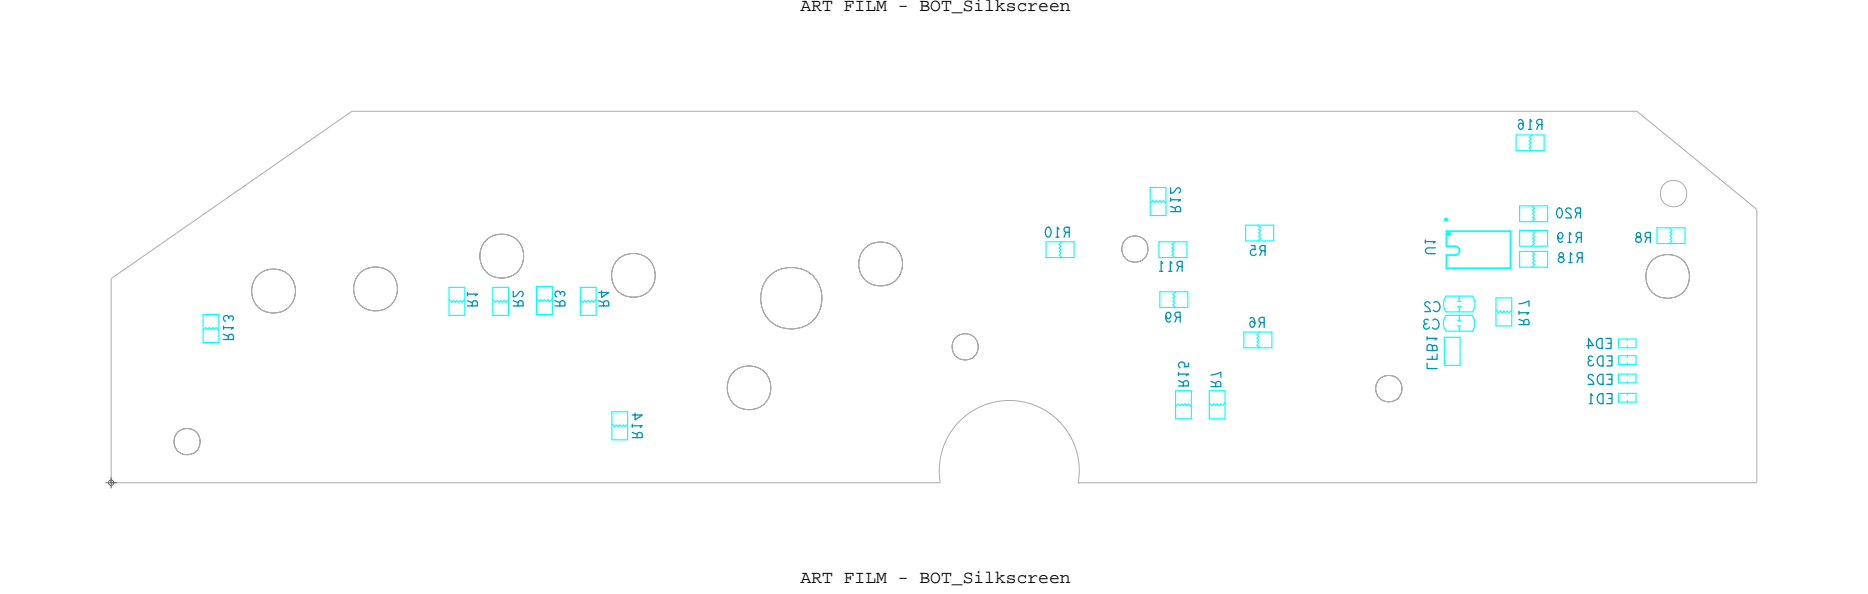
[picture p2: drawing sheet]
<svg xmlns="http://www.w3.org/2000/svg" width="213mm" height="68mm" viewBox="0 0 213 68" stroke-linecap="round" stroke-linejoin="round" font-family="sans-serif">
<defs><g id="words">
<g font-size="2.1">
<text x="91.5" y="1.2">ART FILM - BOT_Silkscreen</text>
<text x="91.5" y="66.6">ART FILM - BOT_Silkscreen</text>
</g>
<text font-size="1.1" fill="#0097b7" x="184.3" y="40.6" transform="rotate(-180 184.3 40.6)">ED3</text>
</g></defs>
<!-- layer: Board Outline -->
<g fill="none" stroke="#acacac" stroke-width=".11">
<path d="M40.2 12.7h146.8zM187 12.7l13.7 11.2zM12.7 31.8l27.5-19.1zM12.7 31.8v23.3zM87.9 31.5a3.5 3.5 0 0 1 3.7-.8 3.5 3.5 0 0 1 2.3 2.9 3.5 3.5 0 0 1-4.5 3.8 3.5 3.5 0 0 1-1.9-5.4 3.5 3.5 0 0 1 5.8 0 3.5 3.5 0 0 1-1.9 5.4 3.5 3.5 0 0 1-4.1-1.6 3.5 3.5 0 0 1 .6-4.3zM200.7 23.9v31.2zM12.7 55.1h94.7zM107.4 55.1a8 8 0 0 1 7.9-9.4 8 8 0 0 1 7.9 9.4M123.2 55.1h.1zM123.3 55.1h77.4z"/>
<circle cx="31.2" cy="33.2" r="2.52"/>
<circle cx="42.9" cy="33" r="2.52"/>
<circle cx="57.3" cy="29.3" r="2.52"/>
<circle cx="72.4" cy="31.5" r="2.51"/>
<circle cx="100.6" cy="30.2" r="2.52"/>
<circle cx="110.3" cy="39.6" r="1.5"/>
<circle cx="129.6" cy="28.4" r="1.5"/>
<circle cx="190.5" cy="31.6" r="2.51"/>
<circle cx="191.2" cy="22.1" r="1.51"/>
<circle cx="21.4" cy="50.4" r="1.5"/>
<circle cx="85.6" cy="44.3" r="2.51"/>
<circle cx="158.7" cy="44.4" r="1.51"/>
</g>
<!-- layer: Components -->
<path d="M165.1 25h.1l.1 .1-.1 .1zM165.4 26.6h.1l.1 .1-.1 .1z" fill="none" stroke="#0ff" stroke-width=".25"/>
<path d="M165.2 26.4v1.7zM165.2 28.1h1zM165.2 29.1h1zM165.2 29.1v1.5zM165.2 30.6h7.4zM165.2 26.4h7.4zM166.2 28.1l.4 .1 .1 .4-.1 .4-.4 .1M172.6 26.4v4.2z" fill="none" stroke="#0ff" stroke-width=".2"/>
<g fill="none" stroke="#0ff" stroke-width=".13">
<path d="M173.2 15.4h3.2zM173.2 17.2h3.2zM173.2 15.4v1.8zM174.7 15.7l.2 .2zM174.7 16.1l.2-.2zM174.7 16.1l.2 .2zM174.7 16.5l.2-.2zM174.7 16.5l.2 .2zM174.7 16.9l.2-.2zM174.7 16.9l.3 .3zM175 15.4l-.3 .3zM176.4 15.4v1.8z"/>
<path d="M23.2 39.1h1.8zM23.2 35.9v3.2zM23.2 35.9h1.8zM23.5 37.4l.2 .2zM23.5 37.4l-.3 .3zM23.9 37.4l.2 .2zM23.9 37.4l-.2 .2zM24.3 37.4l.2 .2zM24.3 37.4l-.2 .2zM24.5 37.6l.2-.2zM24.7 37.4l.3 .3zM25 35.9v3.2z"/>
<path d="M51.3 32.8v3.2zM51.3 32.8h1.8zM51.3 36h1.8zM51.3 34.2l.3 .3zM51.8 34.3l-.2 .2zM51.8 34.3l.2 .2zM52.2 34.3l-.2 .2zM52.2 34.3l.2 .2zM52.6 34.3l-.2 .2zM52.6 34.3l.2 .2zM52.8 34.5l.3-.3zM53.1 32.8v3.2z"/>
<path d="M56.3 32.8v3.2zM56.3 32.8h1.8zM56.3 36h1.8zM56.3 34.2l.3 .3zM56.6 34.5l.2-.2zM56.8 34.3l.2 .2zM57.2 34.3l-.2 .2zM57.2 34.3l.2 .2zM57.4 34.5l.2-.2zM57.6 34.3l.2 .2zM57.8 34.5l.3-.3zM58.1 32.8v3.2z"/>
<path d="M61.3 32.7v3.2zM61.3 32.7h1.8zM61.3 35.9h1.8zM61.3 34.1l.3 .3zM61.8 34.2l-.2 .2zM61.8 34.2l.2 .2zM62 34.4l.2-.2zM62.2 34.2l.2 .2zM62.6 34.2l-.2 .2zM62.6 34.2l.2 .2zM63.1 32.7v3.2zM63.1 34.1l-.3 .3z"/>
<path d="M66.3 32.8v3.2zM66.3 32.8h1.8zM66.3 36h1.8zM66.3 34.2l.3 .3zM66.8 34.3l-.2 .2zM66.8 34.3l.2 .2zM67.2 34.3l-.2 .2zM67.2 34.3l.2 .2zM67.6 34.3l-.2 .2zM67.6 34.3l.2 .2zM67.8 34.5l.3-.3zM68.1 32.8v3.2z"/>
<path d="M119.5 27.6h3.2zM119.5 29.4h3.2zM119.5 27.6v1.8zM121 27.9l.3-.3zM121 27.9l.2 .2zM121 28.3l.2 .2zM121 28.7l.2 .2zM121 29.1l.3 .3zM121.2 28.1l-.2 .2zM121.2 28.5l-.2 .2zM121.2 28.9l-.2 .2zM122.7 27.6v1.8z"/>
<path d="M131.4 24.6h1.8zM131.4 21.4v3.2zM131.4 21.4h1.8zM131.4 23.2l.3-.3zM131.7 22.9l.2 .2zM132.1 22.9l.2 .2zM132.1 22.9l-.2 .2zM132.4 27.6h3.2zM132.4 29.4h3.2zM132.4 27.6v1.8zM132.5 33.3h3.2zM132.5 35.1h3.2z"/>
<path d="M132.5 33.3v1.8zM132.5 22.9l.2 .2zM132.5 22.9l-.2 .2zM132.9 22.9l.3 .3zM132.9 22.9l-.2 .2zM133.2 21.4v3.2zM133.9 27.9l.2 .2zM133.9 28.3l.2 .2zM133.9 28.7l.2 .2zM133.9 29.1l.3 .3zM134 33.6l.2 .2zM134 34l.2 .2z"/>
<path d="M134 34.4l.2 .2zM134 34.8l.3 .3zM134.1 28.1l-.2 .2zM134.1 28.5l-.2 .2zM134.1 28.9l-.2 .2zM134.2 33.8l-.2 .2zM134.2 34.2l-.2 .2zM134.2 34.6l-.2 .2zM134.2 27.6l-.3 .3zM134.3 33.3l-.3 .3zM135.6 27.6v1.8zM135.7 33.3v1.8z"/>
<path d="M142.1 37.9h3.2zM142.1 39.7h3.2zM142.1 37.9v1.8zM142.3 27.5h3.2zM142.3 25.7v1.8zM142.3 25.7h3.2zM143.6 38.2l.2 .2zM143.6 38.6l.2 .2zM143.6 39l.2-.2zM143.6 39l.2 .2zM143.6 39.4l.2-.2zM143.6 39.4l.3 .3z"/>
<path d="M143.7 27.5l.3-.3zM143.7 25.7l.3 .3zM143.8 38.4l-.2 .2zM143.8 27l.2 .2zM143.8 26.6l.2 .2zM143.8 26.6l.2-.2zM143.8 26.2l.2 .2zM143.8 26.2l.2-.2zM143.9 37.9l-.3 .3zM144 26.8l-.2 .2zM145.3 37.9v1.8zM145.5 25.7v1.8z"/>
<path d="M165 38.5v3.2zM165 38.5h1.8zM165.2 37.8h3zM165.2 36h3zM165.2 33.8h3zM165.2 35.6h3zM165.2 36a1.5 1.5 0 0 0 0 1.8M165.2 33.8a1.58 1.58 0 0 0 0 1.8M166.5 37.2h.4zM166.5 36.6h.4zM166.5 34.4h.4zM166.5 35h.4z"/>
<path d="M166.7 36v.6zM166.7 37.2v.6zM166.7 35v.6zM166.7 33.8v.6zM166.8 38.5v3.2zM168.2 36a1.58 1.58 0 0 1 0 1.8M168.2 33.8a1.5 1.5 0 0 1 0 1.8M170.9 34v3.2zM170.9 34h1.8zM170.9 37.2h1.8zM170.9 35.4l.3 .3zM171.2 35.7l.2-.2z"/>
<path d="M171.4 35.5l.2 .2zM171.6 35.7l.2-.2zM171.8 35.5l.2 .2zM172.2 35.5l-.2 .2zM172.2 35.5l.2 .2zM172.4 35.7l.3-.3zM172.7 34v3.2zM173.6 25.3h3.2zM173.6 23.5v1.8zM173.6 23.5h3.2zM173.6 28.1h3.2zM173.6 26.3v1.8z"/>
<path d="M173.6 26.3h3.2zM173.6 30.5h3.2zM173.6 28.7v1.8zM173.6 28.7h3.2zM175 23.5l.3 .3zM175 28.1l.3-.3zM175 26.3l.3 .3zM175 30.5l.3-.3zM175 28.7l.3 .3zM175.1 24.8l.2 .2zM175.1 24.8l.2-.2zM175.1 24.4l.2 .2z"/>
<path d="M175.1 24.4l.2-.2zM175.1 24l.2 .2zM175.1 24l.2-.2zM175.1 27.6l.2 .2zM175.1 27.6l.2-.2zM175.1 27.2l.2 .2zM175.1 27.2l.2-.2zM175.1 26.8l.2 .2zM175.1 26.8l.2-.2zM175.1 30l.2 .2zM175.1 30l.2-.2zM175.1 29.6l.2 .2z"/>
<path d="M175.1 29.6l.2-.2zM175.1 29.2l.2 .2zM175.1 29.2l.2-.2zM175.3 25l-.3 .3zM176.8 23.5v1.8zM176.8 26.3v1.8zM176.8 28.7v1.8zM184.9 39.7h2zM184.9 38.7v1zM184.9 38.7h2zM186.9 38.7v1zM189.3 27.8h3.2z"/>
<path d="M189.3 26v1.8zM189.3 26h3.2zM190.7 26l.3 .3zM190.8 27.3l.2 .2zM190.8 26.9l.2 .2zM190.8 26.5l.2 .2zM191 27.5l-.3 .3zM191 27.1l-.2 .2zM191 26.7l-.2 .2zM191 26.3l-.2 .2zM192.5 26v1.8zM69.9 47v3.2z"/>
<path d="M69.9 47h1.8zM69.9 50.2h1.8zM69.9 48.4l.3 .3zM70.2 48.7l.2-.2zM70.4 48.5l.2 .2zM70.8 48.5l-.2 .2zM70.8 48.5l.2 .2zM71.2 48.5l-.2 .2zM71.2 48.5l.2 .2zM71.7 47v3.2zM71.7 48.4l-.3 .3zM134.3 47.8h1.8z"/>
<path d="M134.3 44.6v3.2zM134.3 44.6h1.8zM134.3 46.4l.3-.3zM134.6 46.1l.2 .2zM135 46.1l.2 .2zM135 46.1l-.2 .2zM135.2 46.3l.2-.2zM135.4 46.1l.2 .2zM135.6 46.3l.2-.2zM135.8 46.1l.3 .3zM136.1 44.6v3.2zM138.1 44.6v3.2z"/>
<path d="M138.1 44.6h1.8zM138.1 47.8h1.8zM138.1 46l.3 .3zM138.4 46.3l.2-.2zM138.6 46.1l.2 .2zM139 46.1l-.2 .2zM139 46.1l.2 .2zM139.4 46.1l-.2 .2zM139.4 46.1l.3 .2zM139.9 44.6v3.2zM139.9 46l-.2 .3zM165 41.7h1.8z"/>
<path d="M184.9 41.6h2zM184.9 40.6v1zM184.9 40.6h2zM184.9 43.7h2zM184.9 42.7v1zM184.9 42.7h2zM184.9 45.9h2zM184.9 44.9v1zM184.9 44.9h2zM186.9 40.6v1zM186.9 42.7v1zM186.9 44.9v1z"/>
</g>
<path d="M185.9 38.7v.2zM185.9 39.5v.2zM185.9 40.6v.2zM185.9 41.4v.2zM185.9 42.7v.2zM185.9 43.5v.2zM185.9 44.9v.2zM185.9 45.7v.2z" fill="none" stroke="#0ff" stroke-width=".12"/>
<!-- layer: Text -->
<g fill="none" stroke="#0097b7" stroke-width=".15">
<path d="M173.5 13.8l.2-.2a.65 .65 0 0 1 0 1.2 .34 .34 0 0 1-.2-.4 .34 .34 0 0 1 .3-.3l.2 .2M174.6 14.8h.4M175 13.9l-.2-.3v1.2M175.8 14.2l-.3 .6M176.1 14.2h-.3a.3 .3 0 0 1-.3-.3 .3 .3 0 0 1 .3-.3h.3v1.2M25.5 37.4h1.2l-.3 .2M25.5 38.8h1.2v-.4a.3 .3 0 0 0-.3-.3 .3 .3 0 0 0-.3 .3v.4M25.5 37.2v.4M25.5 38.2l.6 .2M26.1 36.3a.27 .27 0 0 1 .4-.2 .27 .27 0 0 1 .1 .3v.2M26.1 36.4a.33 .33 0 0 0-.3-.4 .33 .33 0 0 0-.3 .3 .33 .33 0 0 0 .3 .4M53.4 33.6h1.1l-.2 .2"/>
<path d="M53.4 34.9h1.1v-.3a.3 .3 0 0 0-.3-.3 .3 .3 0 0 0-.3 .3v.3M53.4 33.4v.4M53.4 34.3l.5 .3M58.6 33.3v.6a.8 .8 0 0 0 .7-.6 .27 .27 0 0 1 .3 0 .27 .27 0 0 1 .2 .2l-.2 .4M58.6 34.9h1.2v-.3a.3 .3 0 0 0-.3-.3 .3 .3 0 0 0-.3 .3v.3M58.6 34.3l.6 .3M63.4 34.9h1.1v-.3a.3 .3 0 0 0-.3-.3 .3 .3 0 0 0-.3 .3v.3M63.4 34.3l.5 .3M64 33.5a.27 .27 0 0 1 .4-.2 .27 .27 0 0 1 .1 .3l-.1 .2M64 33.6a.33 .33 0 0 0-.3-.4 .33 .33 0 0 0-.4 .3 .33 .33 0 0 0 .3 .4M68.4 34.9h1.1v-.3a.3 .3 0 0 0-.3-.3 .3 .3 0 0 0-.3 .3v.3M68.4 34.3l.5 .3"/>
<path d="M68.7 33.2v.8l.8-.6h-1.1M119.5 26.1a.31 .31 0 0 1 .4-.1 .31 .31 0 0 1 .2 .3v.4a.33 .33 0 0 1-.4 .4 .33 .33 0 0 1-.3-.4v-.4zM120.6 27.1h.4M121 26.2l-.2-.3v1.2M121.8 26.5l-.3 .6M122.1 26.5h-.3a.3 .3 0 0 1-.3-.3 .3 .3 0 0 1 .3-.3h.3v1.2M132.5 31h.3M132.8 30.1l-.2-.3v1.2M133.2 36.1l.1 .1a.24 .24 0 0 0 .4 .1 .33 .33 0 0 0 .1-.4 .33 .33 0 0 0-.4-.2 .33 .33 0 0 0-.2 .4v.2a.39 .39 0 0 0 .4 .4l.1-.1M133.5 31h.4M133.7 21.4v.7a.8 .8 0 0 0 .7-.6 .27 .27 0 0 1 .3 0 .27 .27 0 0 1 .2 .2l-.2 .3M133.7 22.8h1.2l-.3 .2"/>
<path d="M133.7 24.2h1.2v-.4a.3 .3 0 0 0-.3-.3 .3 .3 0 0 0-.3 .3v.4M133.7 22.6v.4M133.7 23.6l.6 .2M133.9 30.1l-.2-.3v1.2M134.4 36.2l-.2 .6M134.7 30.4l-.3 .6M134.8 36.2h-.4a.3 .3 0 0 1-.2-.3 .3 .3 0 0 1 .2-.3h.4v1.2M135.1 30.4h-.4a.3 .3 0 0 1-.3-.3 .3 .3 0 0 1 .3-.3h.4v1.2M142.8 36.4l.2-.2a.65 .65 0 0 1 0 1.2 .34 .34 0 0 1-.2-.4 .34 .34 0 0 1 .4-.3l.2 .2M142.9 28h.4l.1 .5a.36 .36 0 0 0-.5 .1 .36 .36 0 0 0 .1 .5 .36 .36 0 0 0 .5-.1M144 36.8l-.2 .6M144.1 28.6l-.2 .6"/>
<path d="M144.4 36.8h-.4a.3 .3 0 0 1-.2-.3 .3 .3 0 0 1 .2-.3h.4v1.2M144.5 28.6h-.4a.3 .3 0 0 1-.2-.3 .3 .3 0 0 1 .2-.3h.4v1.2M162.8 27.6h1.2l-.3 .2M162.8 27.4v.4M163 37a.33 .33 0 0 0-.4 .3 .33 .33 0 0 0 .3 .3 .33 .33 0 0 0 .4-.3M163 38.6h1.2l-.3 .2M163 38.4v.4M163.2 36.5a.28 .28 0 0 0-.4 0 .28 .28 0 0 0-.1 .3l.2 .2M163.4 34.6a.3 .3 0 0 0-.5-.2 .3 .3 0 0 0-.1 .5 .8 .8 0 0 1 .6 .7h-.6M163.6 39.6l.2-.1a.27 .27 0 0 1 .4 .1v.4h-1.2v-.5a.33 .33 0 0 1 .3-.2 .33 .33 0 0 1 .3 .3v.4M163.7 36.5a.52 .52 0 0 1 .6 .2 .52 .52 0 0 1 0 .6l-.3 .3-.4-.2M163.8 34.5a.52 .52 0 0 1 .6 .2 .52 .52 0 0 1 0 .6l-.3 .3-.4-.2"/>
<path d="M164 28.3h-.9a.33 .33 0 0 0-.3 .3 .33 .33 0 0 0 .3 .4h.9M173.5 34.7l1.2-.3v.6M173.5 35.7h1.2l-.3 .2M173.5 37.1h1.2v-.4a.3 .3 0 0 0-.3-.3 .3 .3 0 0 0-.3 .3v.4M173.5 35.5v.4M173.5 36.5l.6 .2M177.9 27l.1 .1a.24 .24 0 0 0 .4 .1 .33 .33 0 0 0 .2-.4 .33 .33 0 0 0-.4-.2 .33 .33 0 0 0-.3 .4v.2a.39 .39 0 0 0 .5 .4l.1-.1M178 23.8a.46 .46 0 0 1 .5 .2 .46 .46 0 0 1 0 .5 .33 .33 0 0 1-.4 .4 .33 .33 0 0 1-.3-.4v-.4zM178.1 29a.26 .26 0 0 0 0 .3 .26 .26 0 0 0 .3 .1 .31 .31 0 0 1 .2 .4 .31 .31 0 0 1-.5 0 .31 .31 0 0 1 .2-.4 .27 .27 0 0 0 .3-.2 .27 .27 0 0 0-.1-.3 .27 .27 0 0 0-.4 .1zM179.1 27.7h.4M179.2 30h.4M179.5 26.8l-.2-.3v1.2"/>
<path d="M179.5 23.9a.3 .3 0 0 0-.4-.2 .3 .3 0 0 0-.1 .5 .8 .8 0 0 1 .5 .7h-.6M179.6 29.1l-.2-.3v1.2M180.2 24.3l-.3 .6M180.3 27.1l-.3 .6M180.4 29.4l-.3 .6M180.6 24.3h-.4a.3 .3 0 0 1-.3-.3 .3 .3 0 0 1 .3-.3h.4v1.2M180.6 27.1h-.3a.3 .3 0 0 1-.3-.3 .3 .3 0 0 1 .3-.3h.3v1.2M180.7 29.4h-.3a.3 .3 0 0 1-.3-.3 .3 .3 0 0 1 .3-.3h.3v1.2M181.3 39.5h.7l-.5-.9v1.2M182.5 38.8l.2-.2h.3v1.2a.59 .59 0 0 1-.6-.3 .59 .59 0 0 1 .1-.7zM183.4 38.6h.6v1.2h-.6M183.7 39.2h.3"/>
<path d="M187 26.7a.26 .26 0 0 0 0 .3 .26 .26 0 0 0 .3 .1 .31 .31 0 0 1 .1 .4 .31 .31 0 0 1-.5 0 .31 .31 0 0 1 .2-.4 .27 .27 0 0 0 .3-.2 .27 .27 0 0 0-.1-.3 .27 .27 0 0 0-.3 .1zM188.2 27.1l-.3 .6M188.5 27.1h-.3a.3 .3 0 0 1-.3-.3 .3 .3 0 0 1 .3-.3h.3v1.2M72.2 48.6h1.2l-.3 .2M72.2 50h1.2v-.4a.3 .3 0 0 0-.3-.3 .3 .3 0 0 0-.3 .3v.4M72.2 48.4v.4M72.2 49.4l.6 .2M72.5 47.2v.7l.9-.5h-1.2M134.6 42.7h1.2l-.3 .2M134.6 44.1h1.2v-.4a.3 .3 0 0 0-.3-.3 .3 .3 0 0 0-.3 .3v.4M134.6 42.5v.4M134.6 43.5l.6 .2"/>
<path d="M135.8 41.4v.4l-.5 .1a.36 .36 0 0 0-.1-.5 .36 .36 0 0 0-.5 .1 .36 .36 0 0 0 .1 .5M138.3 42.8l1.2-.3v.6M138.3 44.1h1.2v-.3a.3 .3 0 0 0-.3-.3 .3 .3 0 0 0-.3 .3v.3M138.3 43.5l.6 .3M163 41.5v.6h1.2M163.6 40.7v.3M164.2 40.4v.6h-1.2M181.6 46.1h.3M181.8 41.2a.33 .33 0 0 0-.4 .3 .33 .33 0 0 0 .3 .3 .33 .33 0 0 0 .4-.3M181.9 45.2l-.2-.3v1.2M182 42.9a.3 .3 0 0 0-.4-.2 .3 .3 0 0 0-.1 .5 .8 .8 0 0 1 .6 .7h-.7M182.6 40.8l.2-.2h.3v1.2a.59 .59 0 0 1-.6-.3 .59 .59 0 0 1 .1-.7z"/>
<path d="M182.6 42.9l.2-.2h.3v1.2a.59 .59 0 0 1-.6-.3 .59 .59 0 0 1 .1-.7zM182.6 45.1l.2-.2h.3v1.2a.59 .59 0 0 1-.6-.3 .59 .59 0 0 1 .1-.7zM183.5 40.6h.6v1.2h-.6M183.5 42.7h.6v1.2h-.6M183.5 44.9h.6v1.2h-.6M183.8 43.3h.3M183.8 45.5h.3"/>
</g>
<!-- layer: Drawing Origin -->
<path d="M12.1 55.1h1.2M12.5 54.9l.2-.1 .2 .1 .1 .2-.1 .2-.2 .1-.2-.1-.1-.2zM12.7 54.5v1.2" fill="none" stroke="#638b3a" stroke-width=".11"/>
<use href="#words"/>
</svg>
